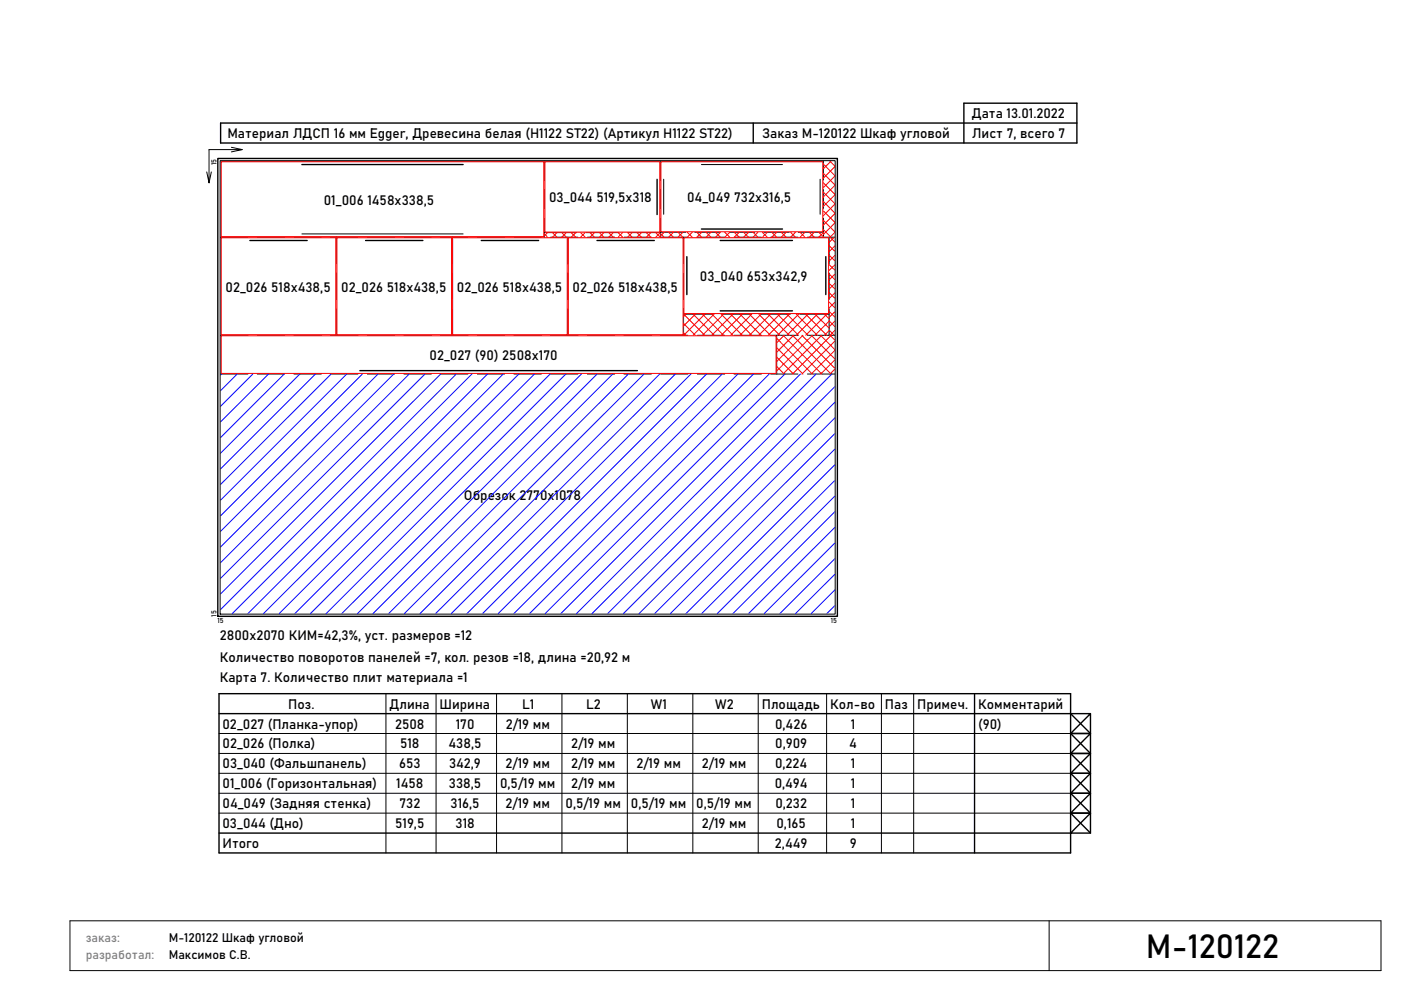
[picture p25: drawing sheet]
<svg xmlns="http://www.w3.org/2000/svg" width="297mm" height="210mm" viewBox="0 0 297 210" stroke-linecap="round" stroke-linejoin="round" font-family="sans-serif">
<defs><g id="words">
<text font-size="7" x="243" y="203.1">М-120122</text>
<g font-size="2.9">
<text x="48.2" y="29.3">Материал ЛДСП 16 мм Egger, Древесина белая (H1122 ST22) (Артикул H1122 ST22)</text>
<text x="161.6" y="29.3">Заказ М-120122 Шкаф угловой</text>
<text x="206.1" y="29.3">Лист 7, всего 7</text>
<text x="206.1" y="25">Дата 13.01.2022</text>
<text x="68.6" y="43.4">01_006 1458x338,5</text>
<text x="116.4" y="42.9">03_044 519,5x318</text>
<text x="145.7" y="42.9">04_049 732x316,5</text>
<text x="148.4" y="59.6">03_040 653x342,9</text>
<text x="47.8" y="61.8">02_026 518x438,5</text>
<text x="72.3" y="61.8">02_026 518x438,5</text>
<text x="96.9" y="61.8">02_026 518x438,5</text>
<text x="121.4" y="61.8">02_026 518x438,5</text>
<text x="91.1" y="76.3">02_027 (90) 2508x170</text>
<text x="98.4" y="106">Обрезок 2770x1078</text>
<text x="46.6" y="135.8">2800x2070 КИМ=42,3%, уст. размеров =12</text>
<text x="46.6" y="140.5">Количество поворотов панелей =7, кол. резов =18, длина =20,92 м</text>
<text x="46.6" y="144.7">Карта 7. Количество плит материала =1</text>
<text x="47.2" y="154.5">02_027 (Планка-упор)</text>
<text x="61.1" y="150.3">Поз.</text>
<text x="82.6" y="150.3">Длина</text>
<text x="83.8" y="154.5">2508</text>
<text x="93.2" y="150.3">Ширина</text>
<text x="96.6" y="154.5">170</text>
<text x="107.2" y="154.5">2/19 мм</text>
<text x="110.7" y="150.3">L1</text>
<text x="124.3" y="150.3">L2</text>
<text x="138" y="150.3">W1</text>
<text x="151.6" y="150.3">W2</text>
<text x="161.5" y="150.3">Площадь</text>
<text x="164.3" y="154.5">0,426</text>
<text x="176" y="150.3">Кол-во</text>
<text x="180.4" y="154.5">1</text>
<text x="187.6" y="150.3">Паз Примеч.</text>
<text x="207.4" y="150.3">Комментарий</text>
<text x="207.4" y="154.5">(90)</text>
<text x="47.2" y="158.7">02_026 (Полка)</text>
<text x="84.8" y="158.7">518</text>
<text x="95.1" y="158.7">438,5</text>
<text x="121.1" y="158.7">2/19 мм</text>
<text x="164.4" y="158.7">0,909</text>
<text x="180.1" y="158.7">4</text>
<text x="47.2" y="163">03_040 (Фальшпанель)</text>
<text x="47.2" y="167.2">01_006 (Горизонтальная)</text>
<text x="84" y="167.2">1458</text>
<text x="84.6" y="163">653</text>
<text x="95.2" y="167.2">338,5</text>
<text x="95.2" y="163">342,9</text>
<text x="106" y="167.2">0,5/19 мм</text>
<text x="107.2" y="163">2/19 мм</text>
<text x="121.1" y="163">2/19 мм</text>
<text x="121.1" y="167.2">2/19 мм</text>
<text x="135" y="163">2/19 мм</text>
<text x="148.8" y="163">2/19 мм</text>
<text x="164.3" y="167.2">0,494</text>
<text x="164.3" y="163">0,224</text>
<text x="180.4" y="163">1</text>
<text x="180.4" y="167.2">1</text>
<text x="47.2" y="171.4">04_049 (Задняя стенка)</text>
<text x="84.7" y="171.4">732</text>
<text x="95.5" y="171.4">316,5</text>
<text x="107.2" y="171.4">2/19 мм</text>
<text x="119.9" y="171.4">0,5/19 мм</text>
<text x="133.8" y="171.4">0,5/19 мм</text>
<text x="147.6" y="171.4">0,5/19 мм</text>
<text x="164.4" y="171.4">0,232</text>
<text x="180.4" y="171.4">1</text>
<text x="47.2" y="175.6">03_044 (Дно)</text>
<text x="47.2" y="179.9">Итого</text>
<text x="83.8" y="175.6">519,5</text>
<text x="96.6" y="175.6">318</text>
<text x="148.8" y="175.6">2/19 мм</text>
<text x="164.3" y="179.9">2,449</text>
<text x="164.6" y="175.6">0,165</text>
<text x="180.1" y="179.9">9</text>
<text x="180.4" y="175.6">1</text>
</g>
<g font-size="2.6" fill="#808080">
<text x="18.2" y="203.3">разработал:</text>
<text x="18.2" y="199.8">заказ:</text>
</g>
<g font-size="2.6">
<text x="35.8" y="199.8">М-120122 Шкаф угловой</text>
<text x="35.8" y="203.3">Максимов С.В.</text>
</g>
<g font-size="1.5">
<text x="45.9" y="35" transform="rotate(-90 45.9 35)">15</text>
<text x="45.9" y="130.8" transform="rotate(-90 45.9 130.8)">15</text>
<text x="46.1" y="132.1">15</text>
<text x="176.2" y="132.1">15</text>
</g>
</g></defs>
<g fill="none" stroke="#000" stroke-width=".21">
<path d="M44.8 36.5l-.5 2.3M46.7 34.1h130.4v96.2h-130.4zM49.1 31.2l2.2 .5M49.1 32.2l2.2-.5h-7v7.1l-.5-2.3M115.4 34.2v4M140 34.2v4M140.7 38v7.4M148.7 34.9h17.2M173.9 38v7.4M174.6 34.2v4M46.8 50.3h5.8M54.5 50.3h5.8"/>
<path d="M62.3 50.3h5.8M64 49.6h34.2M70.1 50.3h5.8M71.3 50.3v5.6M71.3 57.9v5.6M77.9 50.3h5.7M85.7 50.3h5.7M93.4 50.3h5.8M95.8 50.3v5.6M95.8 57.9v5.6M101.2 50.3h5.8M109 50.3h5.8"/>
<path d="M115.4 40.2v4.1M115.4 46.3v4M115.4 49.3h6.9M116.8 50.3h5.7M120.4 50.3v5.6M120.4 57.9v5.6M124.3 49.3h6.8M124.5 50.3h5.8M132.3 50.3h5.8M133.2 49.3h6.8M140 40.2v4.1M140 46.3v4"/>
<path d="M140 49.3h5.3M140.1 50.3h5.8M144.9 50.3v5.6M144.9 57.9v5.6M147.3 49.3h5.4M147.9 50.3h5.7M154.6 49.3h5.4M155.6 50.3h5.8M162 49.3h5.3M163.4 50.3h5.8M169.3 49.3h5.3M171.2 50.3h5.8"/>
<path d="M174.6 40.2v4.1M174.6 46.3v4M175.8 50.3v5.6M175.8 57.9v5.6M46.8 71.1h5.8M46.8 79.3h5.8M54.5 71.1h5.8M54.5 79.3h5.8M62.3 71.1h5.8M62.3 79.3h5.8M70.1 71.1h5.8M70.1 79.3h5.8"/>
<path d="M71.3 65.5v5.6M77.9 71.1h5.7M77.9 79.3h5.7M85.7 71.1h5.7M85.7 79.3h5.7M93.4 71.1h5.8M93.4 79.3h5.8M95.8 65.5v5.6M101.2 71.1h5.8M101.2 79.3h5.8M109 71.1h5.8M109 79.3h5.8"/>
<path d="M116.8 71.1h5.7M116.8 79.3h5.7M120.4 65.5v5.6M124.5 71.1h5.8M124.5 79.3h5.8M132.3 71.1h5.8M132.3 79.3h5.8M140.1 71.1h5.8M140.1 79.3h5.8M144.9 66.6h6.2M144.9 65.5v5.6M147.9 71.1h5.7"/>
<path d="M147.9 79.3h5.7M153.1 66.6h6.3M155.6 71.1h5.8M155.6 79.3h5.8M161.3 66.6h6.3M163.4 71.1h5.8M163.4 79.3h5.8M164.7 71.1v8.2M169.6 66.6h6.2M171.2 71.1h5.8M171.2 79.3h5.8M175.8 65.5v5.6"/>
<path d="M46.4 155.6h180.6M46.4 159.8h180.6M81.8 147.1v33.8M92.5 147.1v33.8M105.3 147.1v33.8M119.1 147.1v33.8M133 147.1v33.8M146.9 147.1v33.8M160.8 147.1v33.8M175.3 147.1v33.8M186.9 147.1v33.8M193.7 147.1v33.8"/>
<path d="M46.4 164h180.6M46.4 168.3h180.6M46.4 172.5h180.6M14.8 195.3h278v10.6h-278zM222.4 195.3v10.6"/>
</g>
<g fill="none" stroke="#f00" stroke-width=".21">
<path d="M46.9 34.3h68.4v15.9h-68.4zM115.5 34.3h24.4v14.9h-24.4zM140.1 34.3h34.4v14.9h-34.4zM174.6 34.8l2.4 2.4M174.6 38.8l2.4 2.4M174.6 36.8l2.4 2.4M176 34.2l1 1M176.2 34.2l-1.6 1.6M177 37.4l-2.4 2.4M177 39.4l-2.4 2.3M177 35.4l-2.4 2.4M46.9 50.4h24.3v20.6h-24.3z"/>
<path d="M71.4 50.4h24.3v20.6h-24.3zM96 50.4h24.3v20.6h-24.3zM115.4 49.6l.7 .7M116.1 49.3l-.7 .7M117.1 49.3l1 1M118.1 49.3l-1 1M119.1 49.3l1 1M120.1 49.3l-1 1M120.5 50.4h24.3v20.6h-24.3zM121.1 49.3l1 1M122.1 49.3l-1 1M123.1 49.3l1 1"/>
<path d="M124.1 49.3l-1 1M125.1 49.3l.9 1M126 49.3l-.9 1M127.1 49.3l.9 1M128 49.3l-.9 1M129.1 49.3l.9 1M130 49.3l-.9 1M131.1 49.3l.9 1M132 49.3l-.9 1M133.1 49.3l.9 1M134 49.3l-.9 1M135 49.3l1 1"/>
<path d="M136 49.3l-1 1M137 49.3l1 1M138 49.3l-1 1M139 49.3l1 1M140 49.3l-1 1M140 49.5l.8 .8M140.8 49.3l-.8 .8M141.7 49.3l1.1 1M142.8 49.3l-1.1 1M143.7 49.3l1.1 1M144.8 49.3l-1.1 1M145 50.4h30.7v16.1h-30.7z"/>
<path d="M145.7 49.3l1.1 1M146.8 49.3l-1.1 1M147.7 49.3l1.1 1M148.8 49.3l-1.1 1M149.7 49.3l1 1M150.7 49.3l-1 1M151.7 49.3l1 1M152.7 49.3l-1 1M153.7 49.3l1 1M154.7 49.3l-1 1M155.7 49.3l1 1M156.7 49.3l-1 1"/>
<path d="M157.7 49.3l1 1M158.7 49.3l-1 1M159.7 49.3l1 1M160.7 49.3l-1 1M161.6 49.3l1.1 1M162.7 49.3l-1.1 1M163.6 49.3l1.1 1M164.7 49.3l-1.1 1M165.6 49.3l1.1 1M166.7 49.3l-1.1 1M167.6 49.3l1.1 1M168.7 49.3l-1.1 1"/>
<path d="M169.6 49.3l1 1M170.6 49.3l-1 1M171.6 49.3l1 1M172.6 49.3l-1 1M173.6 49.3l1 1M174.6 49.3l-1 1M174.6 42.8l2.4 2.3M174.6 46.8l2.4 2.3M174.6 40.8l2.4 2.4M174.6 44.8l2.4 2.3M174.6 48.7l1.6 1.6M175.8 54.1l1.2 1.2"/>
<path d="M175.8 58.1l1.2 1.2M175.8 52.1l1.2 1.2M175.8 56.1l1.2 1.2M176.9 50.3l-1.1 1.1M177 56.2l-1.2 1.2M177 52.2l-1.2 1.2M177 58.2l-1.2 1.2M177 54.2l-1.2 1.2M177 49.3l-1 1 1 1M177 45.3l-2.4 2.4M177 41.4l-2.4 2.3M177 47.3l-2.4 2.4"/>
<path d="M177 43.3l-2.4 2.4M46.9 71.2h117.6v8h-117.6zM144.9 70.6l.5 .5M144.9 68.6l2.5 2.5M144.9 66.6l4.5 4.5M145.4 66.6l-.5 .6M146.9 66.6l4.5 4.5M147.4 66.6l-2.5 2.6M148.9 66.6l4.5 4.5M149.4 66.6l-4.5 4.5M150.9 66.6l4.5 4.5M151.4 66.6l-4.5 4.5"/>
<path d="M152.9 66.6l4.5 4.5M153.4 66.6l-4.5 4.5M154.9 66.6l4.5 4.5M155.4 66.6l-4.5 4.5M156.9 66.6l4.5 4.5M157.4 66.6l-4.5 4.5M158.9 66.6l4.5 4.5M159.4 66.6l-4.5 4.5M160.9 66.6l4.5 4.5M161.4 66.6l-4.5 4.5M162.9 66.6l4.4 4.5M163.4 66.6l-4.5 4.5"/>
<path d="M164.7 73.7l5.5 5.6M164.7 77.7l1.6 1.6M164.7 71.8l7.5 7.5M164.7 75.7l3.6 3.6M164.8 66.6l4.5 4.5M165.4 66.6l-4.5 4.5M166 71.1l8.2 8.2M166.3 71.1l-1.6 1.6M166.8 66.6l4.5 4.5M167.3 66.6l-4.4 4.5M168 71.1l8.2 8.2M168.3 71.1l-3.6 3.6"/>
<path d="M168.8 66.6l4.5 4.5M169.3 66.6l-4.5 4.5M170 71.1l7 7M170.2 71.1l-5.5 5.6M170.8 66.6l4.5 4.5M171.3 66.6l-4.5 4.5M172 71.1l5 5M172.2 71.1l-7.5 7.6M172.8 66.6l3 3M173.3 66.6l-4.5 4.5M174 71.1l3 3M174.2 71.1l-8.2 8.2"/>
<path d="M174.8 66.6l1 1M175.3 66.6l-4.5 4.5M175.8 62.1l1.2 1.1M175.8 66.1l1.2 1.1M175.8 70l1.1 1.1M175.8 60.1l1.2 1.2M175.8 64.1l1.2 1.1M175.8 68.1l1.2 1.1M175.8 70.1l-1 1M175.8 68.1l-3 3M176.2 71.1l-8.2 8.2M177 70.1l-1 1 1 1"/>
<path d="M177 68.1l-1.2 1.2M177 64.2l-1.2 1.1M177 60.2l-1.2 1.1M177 66.1l-1.2 1.2M177 62.2l-1.2 1.1M177 78.3l-1 1M177 74.4l-5 4.9M177 76.3l-3 3M177 72.4l-7 6.9"/>
</g>
<g fill="none" stroke="#000" stroke-width=".3">
<path d="M46.2 33.6h131.3v97.1h-131.3zM64 34.9h34.2M139.3 38v7.5M159.7 26.1v4.2M228.3 26.1h-181.5v4.2h181.5v-8.4h-23.9v8.4M53 51h12.1M77.5 51h12.2M102 51h12.2M126.6 51h12.1M145.6 54.4v8.1M148.7 48.6h17.2M152.7 51h15.3"/>
<path d="M175.1 54.4v8.1M76.3 78.6h58.8M152.7 65.9h15.3M46.4 147.1h180.6v33.8h-180.6zM46.4 151.4h180.6M206.6 147.1v33.8M227 151.4h4.2v4.2h-4.2l4.2-4.2M227 151.4l4.2 4.2-4.2 4.2h4.2v-4.2h-4.2l4.2 4.2-4.2 4.2h4.2v-4.2h-4.2l4.2 4.2-4.2 4.3h4.2v-4.3h-4.2l4.2 4.3-4.2 4.2h4.2v-4.2h-4.2l4.2 4.2-4.2 4.2h4.2v-4.2h-4.2l4.2 4.2M46.4 176.7h180.6"/>
</g>
<g fill="none" stroke="#00f" stroke-width=".21">
<path d="M47 79.3l-.2 .2M50.3 79.3l-3.5 3.5M53.6 79.3l-6.8 6.9M56.9 79.3l-10.1 10.2M60.3 79.3l-13.5 13.5M63.6 79.3l-16.8 16.8M66.9 79.3l-20.1 20.1M70.2 79.3l-23.4 23.4M73.5 79.3l-26.7 26.8M76.8 79.3l-30 30.1M80.2 79.3l-33.4 33.4M83.5 79.3l-36.7 36.7"/>
<path d="M86.8 79.3l-40 40M90.1 79.3l-43.3 43.4M93.4 79.3l-46.6 46.7M96.7 79.3l-49.9 50M100.1 79.3l-50.8 50.8M103.4 79.3l-50.8 50.8M106.7 79.3l-50.8 50.8M110 79.3l-50.8 50.8M113.3 79.3l-50.8 50.8M116.6 79.3l-50.8 50.8M120 79.3l-50.9 50.8M123.3 79.3l-50.8 50.8"/>
<path d="M126.6 79.3l-50.8 50.8M129.9 79.3l-50.8 50.8M133.2 79.3l-50.8 50.8M136.5 79.3l-50.8 50.8M139.9 79.3l-50.8 50.8M143.2 79.3l-50.8 50.8M146.5 79.3l-50.8 50.8M149.8 79.3l-50.8 50.8M153.1 79.3l-50.8 50.8M156.5 79.3l-50.9 50.8M159.8 79.3l-50.8 50.8M163.1 79.3l-50.8 50.8"/>
<path d="M166.4 79.3l-50.8 50.8M169.7 79.3l-50.8 50.8M173 79.3l-50.8 50.8M176.4 79.3l-50.9 50.8M177 95.3l-34.9 34.8M177 88.7l-41.5 41.4M177 98.6l-31.5 31.5M177 92l-38.2 38.1M177 85.3l-44.8 44.8M177 82l-48.1 48.1M177 108.6l-21.6 21.5M177 111.9l-18.3 18.2"/>
<path d="M177 105.3l-24.9 24.8M177 115.2l-15 14.9M177 101.9l-28.2 28.2M177 118.5l-11.6 11.6M177 125.2l-5 4.9M177 128.5l-1.7 1.6M177 121.8l-8.3 8.3"/>
</g>
<path d="M.8 .4h295.5v209h-295.5z" fill="none" stroke="#fff" stroke-width=".3"/>
<use href="#words"/>
</svg>
